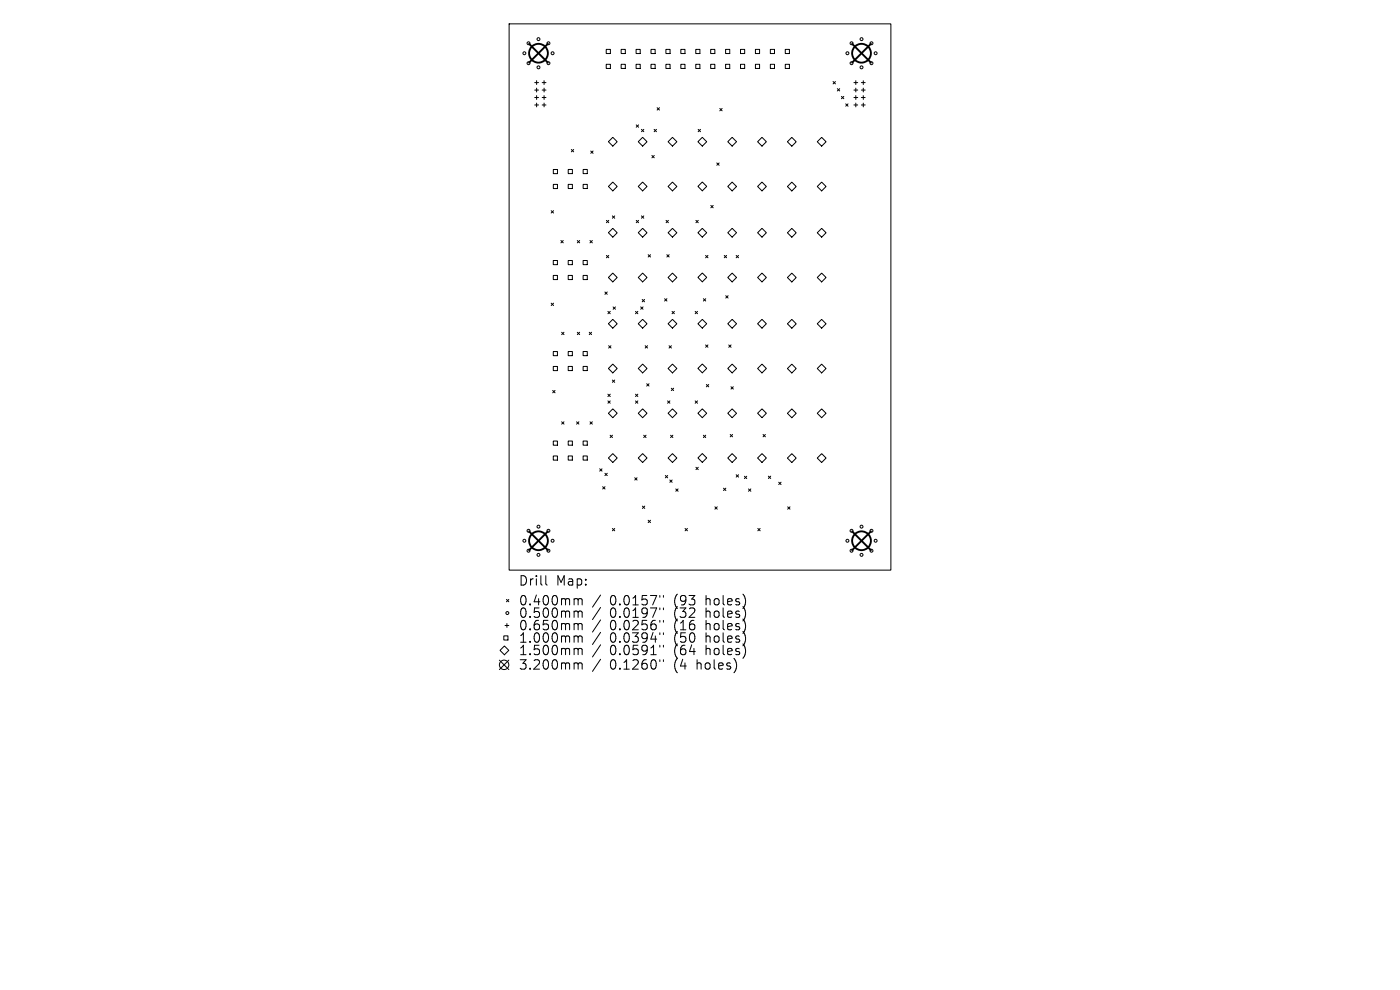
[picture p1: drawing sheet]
<svg xmlns="http://www.w3.org/2000/svg" width="297mm" height="210mm" viewBox="0 0 297 210" stroke-linecap="round" stroke-linejoin="round" font-family="sans-serif">
<defs><g id="words">
<g font-size="2.8">
<text x="109.9" y="124.5">Drill</text>
<text x="118" y="124.5">Map:</text>
<text x="109.9" y="128.7">0.400mm</text>
<text x="109.9" y="131.3">0.500mm</text>
<text x="129.4" y="128.7">0.0157&quot;</text>
<text x="129.4" y="131.3">0.0197&quot;</text>
<text x="143.1" y="128.7">(93</text>
<text x="143.1" y="131.3">(32</text>
<text x="150" y="128.7">holes)</text>
<text x="150" y="131.3">holes)</text>
<text x="109.9" y="134">0.650mm</text>
<text x="109.9" y="136.6">1.000mm</text>
<text x="129.4" y="134">0.0256&quot;</text>
<text x="129.4" y="136.6">0.0394&quot;</text>
<text x="143.1" y="134">(16</text>
<text x="143.1" y="136.6">(50</text>
<text x="150" y="134">holes)</text>
<text x="150" y="136.6">holes)</text>
<text x="109.9" y="139.3">1.500mm</text>
<text x="109.9" y="142.3">3.200mm</text>
<text x="129.4" y="139.3">0.0591&quot;</text>
<text x="129.4" y="142.3">0.1260&quot;</text>
<text x="143.1" y="139.3">(64</text>
<text x="143.1" y="142.3">(4</text>
<text x="148.1" y="142.3">holes)</text>
<text x="150" y="139.3">holes)</text>
</g>
</g></defs>
<g fill="none" stroke="#000" stroke-width=".21">
<path d="M108 5.1h81v115.8h-81zM113.4 17.5h.8M113.4 19.1h.8M113.8 17.1v.8M113.8 18.7v.8M115 17.5h.8M115 19.1h.8M115.4 17.1v.8M115.4 18.7v.8M128.6 10.5h.9v.9h-.9zM128.6 13.6h.9v.9h-.9zM131.8 10.5h.9v.9h-.9z"/>
<path d="M131.8 13.6h.9v.9h-.9zM134.9 10.5h.9v.9h-.9zM134.9 13.6h.9v.9h-.9zM138.1 10.5h.9v.9h-.9zM138.1 13.6h.9v.9h-.9zM141.3 10.5h.9v.9h-.9zM141.3 13.6h.9v.9h-.9zM144.4 10.5h.9v.9h-.9zM144.4 13.6h.9v.9h-.9zM147.6 10.5h.9v.9h-.9zM147.6 13.6h.9v.9h-.9zM150.8 10.5h.8v.9h-.8z"/>
<path d="M150.8 13.6h.8v.9h-.8zM153.9 10.5h.9v.9h-.9zM153.9 13.6h.9v.9h-.9zM157.1 10.5h.9v.9h-.9zM157.1 13.6h.9v.9h-.9zM160.3 10.5h.8v.9h-.8zM160.3 13.6h.8v.9h-.8zM163.4 10.5h.9v.9h-.9zM163.4 13.6h.9v.9h-.9zM166.6 10.5h.9v.9h-.9zM166.6 13.6h.9v.9h-.9zM176.7 17.3l.5 .5"/>
<path d="M177.2 17.3l-.5 .5M177.6 18.8l.5 .5M178.1 18.8l-.5 .5M181.2 17.5h.8M181.2 19.1h.8M181.6 17.1v.8M181.6 18.7v.8M182.7 17.5h.8M182.7 19.1h.8M183.1 17.1v.8M183.1 18.7v.8M113.4 20.7h.8"/>
<path d="M113.4 22.3h.8M113.8 20.3v.8M113.8 21.9v.8M115 20.7h.8M115 22.3h.8M115.4 20.3v.8M115.4 21.9v.8M117.4 36h.9v.8h-.9zM117.4 39.1h.9v.9h-.9zM120.5 35.9h.9v.9h-.9zM120.5 39.1h.9v.9h-.9zM121.2 31.7l.5 .5"/>
<path d="M121.7 31.7l-.5 .5M123.7 35.9h.9v.9h-.9zM123.7 39.1h.9v.9h-.9zM125.3 32l.5 .5M125.8 32l-.5 .5M129.1 39.6l.9-1 .9 1-.9 .9zM130 29.1l.9 1-.9 .9-.9-.9zM135 26.5l.5 .5M135.4 39.6l.9-1 1 1-1 .9zM135.5 26.5l-.5 .5M136.1 27.4l.5 .5M136.3 29.1l1 1-1 .9-.9-.9z"/>
<path d="M136.6 27.4l-.5 .5M138.3 33l.5 .5M138.8 27.4l.5 .5M138.8 33l-.5 .5M139.3 27.4l-.5 .5M139.4 22.9l.5 .5M139.9 22.9l-.5 .5M141.7 30.1l1-1 .9 1-.9 .9zM141.7 39.6l1-1 .9 1-.9 .9zM148.1 27.4l.5 .5M148.6 27.4l-.5 .5M149 29.1l.9 1-.9 .9-.9-.9z"/>
<path d="M149 38.6l.9 .9-.9 1-.9-1zM152.1 34.6l.5 .5M152.6 34.6l-.5 .5M152.7 23l.5 .5M153.2 23l-.5 .5M154.4 39.6l.9-1 1 1-1 .9zM155.3 29.1l1 1-1 .9-.9-.9zM160.7 39.6l1-1 .9 1-.9 .9zM161.7 29.1l.9 1-.9 .9-1-.9zM167 30.1l1-1 .9 1-.9 .9zM167 39.6l1-1 .9 1-.9 .9zM173.4 30.1l.9-1 .9 1-.9 .9z"/>
<path d="M173.4 39.6l.9-1 .9 1-.9 .9zM178.5 20.4l.5 .5M179 20.4l-.5 .5M179.4 22l.5 .5M179.9 22l-.5 .5M181.2 20.7h.8M181.2 22.3h.8M181.6 20.3v.8M181.6 21.9v.8M182.7 20.7h.8M182.7 22.3h.8M183.1 20.3v.8"/>
<path d="M183.1 21.9v.8M116.9 44.7l.5 .5M117.4 55.3h.9v.8h-.9zM117.4 58.4h.9v.9h-.9zM117.4 44.7l-.5 .5M119 51l.5 .5M119.5 51l-.5 .5M120.5 55.3h.9v.8h-.9zM120.5 58.4h.9v.9h-.9zM122.5 51l.5 .5M123 51l-.5 .5M123.7 55.3h.9v.8h-.9z"/>
<path d="M123.7 58.4h.9v.9h-.9zM125.2 51l.5 .5M125.7 51l-.5 .5M128.6 46.7l.5 .5M128.6 54.2l.5 .5M129.1 46.7l-.5 .5M129.1 54.2l-.5 .5M129.9 45.8l.5 .5M130 48.4l.9 1-.9 .9-.9-.9zM130 57.9l.9 1-.9 .9-.9-.9zM130.4 45.8l-.5 .5M135 46.7l.5 .5"/>
<path d="M135.5 46.7l-.5 .5M136.1 45.8l.5 .5M136.3 48.4l1 1-1 .9-.9-.9zM136.3 57.9l1 1-1 .9-.9-.9zM136.6 45.8l-.5 .5M137.5 54l.5 .5M138 54l-.5 .5M141.3 46.7l.5 .5M141.5 54l.5 .5M141.7 49.4l1-1 .9 1-.9 .9zM141.7 58.9l1-1 .9 1-.9 .9zM141.8 46.7l-.5 .5"/>
<path d="M142 54l-.5 .5M147.6 46.7l.5 .5M148.1 49.4l.9-1 .9 1-.9 .9zM148.1 46.7l-.5 .5M149 57.9l.9 .9-.9 1-.9-1zM149.7 54.2l.5 .5M150.2 54.2l-.5 .5M150.8 43.6l.5 .5M151.3 43.6l-.5 .5M153.6 54.2l.5 .5M154.1 54.2l-.5 .5M154.4 49.4l.9-1 1 1-1 .9z"/>
<path d="M155.3 57.9l1 1-1 .9-.9-.9zM156.2 54.2l.5 .5M156.7 54.2l-.5 .5M161.7 48.4l.9 1-.9 .9-1-.9zM161.7 57.9l.9 1-.9 .9-1-.9zM167 58.9l1-1 .9 1-.9 .9zM168 48.4l.9 1-.9 .9-1-.9zM173.4 49.4l.9-1 .9 1-.9 .9zM173.4 58.9l.9-1 .9 1-.9 .9zM116.9 64.3l.5 .5M117.4 74.6h.9v.9h-.9zM117.4 77.7h.9v.9h-.9z"/>
<path d="M117.4 64.3l-.5 .5M119.1 70.5l.5 .5M119.6 70.5l-.5 .5M120.5 74.6h.9v.8h-.9zM120.5 77.7h.9v.9h-.9zM122.5 70.5l.5 .5M123 70.5l-.5 .5M123.7 74.6h.9v.8h-.9zM123.7 77.7h.9v.9h-.9zM125 70.5l.5 .5M125.5 70.5l-.5 .5M128.3 61.9l.5 .5"/>
<path d="M128.8 61.9l-.5 .5M129 66.1l.5 .5M129.1 73.3l.5 .5M129.5 66.1l-.5 .5M129.6 73.3l-.5 .5M130 67.7l.9 1-.9 .9-.9-.9zM130 77.2l.9 1-.9 .9-.9-.9zM130.1 65.1l.5 .5M130.6 65.1l-.5 .5M134.8 66.1l.5 .5M135.3 66.1l-.5 .5M135.4 68.7l.9-1 1 1-1 .9z"/>
<path d="M135.9 65.1l.5 .5M136.2 63.5l.5 .5M136.3 77.2l1 1-1 .9-.9-.9zM136.4 65.1l-.5 .5M136.7 63.5l-.5 .5M136.9 73.3l.5 .5M137.4 73.3l-.5 .5M141 63.4l.5 .5M141.5 63.4l-.5 .5M141.7 68.7l1-1 .9 1-.9 .9zM141.7 78.2l1-1 .9 1-.9 .9zM141.9 73.3l.5 .5"/>
<path d="M142.4 73.3l-.5 .5M142.6 66.1l.5 .5M143.1 66.1l-.5 .5M147.5 66.1l.5 .5M148 66.1l-.5 .5M148.1 68.7l.9-1 .9 1-.9 .9zM148.1 78.2l.9-1 .9 1-.9 .9zM149.2 63.4l.5 .5M149.7 73.2l.5 .5M149.7 63.4l-.5 .5M150.2 73.2l-.5 .5M154 62.7l.5 .5"/>
<path d="M154.4 68.7l.9-1 1 1-1 .9zM154.5 62.7l-.5 .5M154.6 73.2l.5 .5M155.1 73.2l-.5 .5M155.3 77.2l1 1-1 .9-.9-.9zM160.7 68.7l1-1 .9 1-.9 .9zM161.7 77.2l.9 1-.9 .9-1-.9zM167 78.2l1-1 .9 1-.9 .9zM168 67.8l.9 .9-.9 .9-1-.9zM173.4 68.7l.9-1 .9 1-.9 .9zM173.4 78.2l.9-1 .9 1-.9 .9zM117.3 82.8l.4 .5"/>
<path d="M117.4 93.6h.9v.8h-.9zM117.4 96.7h.9v.9h-.9zM117.7 82.8l-.4 .5M119.1 89.5l.5 .5M119.6 89.5l-.5 .5M120.5 93.6h.9v.8h-.9zM120.5 96.7h.9v.9h-.9zM122.3 89.5l.5 .5M122.8 89.5l-.5 .5M123.7 93.6h.9v.8h-.9zM123.7 96.7h.9v.9h-.9zM125.2 89.5l.5 .5"/>
<path d="M125.7 89.5l-.5 .5M127.2 99.4l.5 .5M127.7 99.4l-.5 .5M129 83.6l.5 .5M129 85l.5 .5M129.4 92.3l.5 .5M129.5 83.6l-.5 .5M129.5 85l-.5 .5M129.9 80.6l.5 .5M129.9 92.3l-.5 .5M130 86.7l.9 1-.9 .9-.9-.9zM130 96.2l.9 1-.9 .9-.9-.9z"/>
<path d="M130.4 80.6l-.5 .5M134.8 83.6l.5 .5M134.8 85l.5 .5M135.3 83.6l-.5 .5M135.3 85l-.5 .5M136.3 86.7l1 1-1 .9-.9-.9zM136.3 96.2l1 1-1 .9-.9-.9zM136.6 92.3l.5 .5M137.1 92.3l-.5 .5M137.2 81.4l.5 .5M137.7 81.4l-.5 .5M141.6 85l.5 .5"/>
<path d="M141.7 87.7l1-1 .9 1-.9 .9zM141.7 97.2l1-1 .9 1-.9 .9zM142.1 85l-.5 .5M142.3 92.3l.5 .5M142.4 82.4l.5 .5M142.8 92.3l-.5 .5M142.9 82.4l-.5 .5M147.5 85l.5 .5M147.6 99.1l.5 .5M148 85l-.5 .5M148.1 87.7l.9-1 .9 1-.9 .9zM148.1 97.1l.9-.9 .9 .9-.9 1z"/>
<path d="M148.1 99.1l-.5 .5M149.2 92.3l.5 .5M149.7 92.3l-.5 .5M149.8 81.6l.5 .5M150.3 81.6l-.5 .5M154.4 87.7l.9-1 1 1-1 .9zM154.9 92.2l.5 .5M155.1 82l.5 .5M155.3 96.2l1 1-1 .9-.9-.9zM155.4 92.2l-.5 .5M155.6 82l-.5 .5M161.7 86.7l.9 1-.9 .9-1-.9z"/>
<path d="M161.7 96.2l.9 1-.9 .9-1-.9zM161.9 92.2l.5 .5M162.4 92.2l-.5 .5M167 97.2l1-1 .9 1-.9 .9zM168 86.7l.9 1-.9 .9-1-.9zM173.4 87.7l.9-1 .9 1-.9 .9zM173.4 97.2l.9-1 .9 1-.9 .9zM127.9 103.2l.5 .5M128.3 100.4l.5 .5M128.4 103.2l-.5 .5M128.8 100.4l-.5 .5M129.9 112.1l.5 .5"/>
<path d="M130.4 112.1l-.5 .5M134.7 101.3l.5 .5M135.2 101.3l-.5 .5M136.3 107.4l.5 .5M136.8 107.4l-.5 .5M137.5 110.4l.5 .5M138 110.4l-.5 .5M141.1 100.9l.5 .5M141.6 100.9l-.5 .5M142.1 101.8l.5 .5M142.6 101.8l-.5 .5M143.4 103.7l.5 .5"/>
<path d="M143.9 103.7l-.5 .5M145.3 112.1l.5 .5M145.8 112.1l-.5 .5M151.7 107.5l.5 .5M152.2 107.5l-.5 .5M153.5 103.6l.5 .5M154 103.6l-.5 .5M156.2 100.7l.5 .5M156.7 100.7l-.5 .5M157.9 101l.5 .5M158.4 101l-.5 .5M158.8 103.7l.5 .5"/>
<path d="M159.3 103.7l-.5 .5M160.8 112.1l.5 .5M161.3 112.1l-.5 .5M163 101l.5 .5M163.5 101l-.5 .5M165.2 102.3l.5 .5M165.7 102.3l-.5 .5M167.1 107.5l.5 .5M167.6 107.5l-.5 .5M106.9 134.9h.9v.9h-.9zM107 137l.9 1-.9 .9-.9-.9zM107.1 132.7h.8"/>
<path d="M107.4 127.2l.5 .5M107.5 132.3v.8M107.9 127.2l-.5 .5M115.8 122.1v1.7l.3 .3M122.1 127l.5 .1v.2M122.1 129.6h.3l.2 .3M122.1 132.3h.3l.2 .3M122.1 134.9h.3l.2 .3M122.1 137.5l.5 .1v.2M122.6 127.3l.3-.3 .5 .1 .1 1.2M122.6 127.3v1M122.6 129.9v1.1"/>
<path d="M122.6 132.6v1M122.6 135.2v1M122.6 137.8v1.1M122.6 129.9l.3-.3 .5 .1 .1 1.3M122.6 132.6l.3-.3 .5 .1 .1 1.2M122.6 135.2l.3-.3 .5 .1 .1 1.2M122.6 137.8l.3-.3 .5 .1 .1 1.3M127.4 126.2l-1.7 2.6M127.4 128.9l-1.7 2.5M127.4 131.5l-1.7 2.6M127.4 134.1l-1.7 2.6M127.4 136.8l-1.7 2.6"/>
<path d="M127.4 139.9l-1.7 2.5M140 126.3v.4M140 129v.3M140 131.6v.4M140 134.2v.4M140 136.9v.4M140 139.9v.4M140.7 126.3v.4M140.7 129v.3M140.7 131.6v.4M140.7 134.2v.4M140.7 136.9v.4"/>
<path d="M140.7 139.9v.4M105.9 140l2 2M107.9 140l-2 2M122.1 140.6l.5 .1v.2M122.6 140.9v1M122.6 140.9l.3-.3 .5 .1 .1 1.2"/>
<circle cx="111.2" cy="11.3" r=".31"/>
<circle cx="112.1" cy="13.4" r=".31"/>
<circle cx="112.1" cy="9.2" r=".31"/>
<circle cx="114.2" cy="14.3" r=".31"/>
<circle cx="114.2" cy="8.3" r=".31"/>
<circle cx="116.4" cy="13.4" r=".31"/>
<circle cx="116.4" cy="9.2" r=".31"/>
<circle cx="117.2" cy="11.3" r=".31"/>
<circle cx="179.8" cy="11.3" r=".31"/>
<circle cx="180.7" cy="13.4" r=".31"/>
<circle cx="180.7" cy="9.2" r=".31"/>
<circle cx="182.8" cy="14.3" r=".31"/>
<circle cx="182.8" cy="8.3" r=".31"/>
<circle cx="184.9" cy="13.4" r=".31"/>
<circle cx="184.9" cy="9.2" r=".31"/>
<circle cx="185.8" cy="11.3" r=".31"/>
<circle cx="111.2" cy="114.7" r=".31"/>
<circle cx="112.1" cy="112.6" r=".31"/>
<circle cx="112.1" cy="116.8" r=".31"/>
<circle cx="114.2" cy="111.7" r=".31"/>
<circle cx="114.2" cy="117.7" r=".31"/>
<circle cx="116.4" cy="112.6" r=".31"/>
<circle cx="116.4" cy="116.8" r=".31"/>
<circle cx="117.2" cy="114.7" r=".31"/>
<circle cx="179.8" cy="114.7" r=".31"/>
<circle cx="180.7" cy="112.6" r=".31"/>
<circle cx="180.7" cy="116.8" r=".31"/>
<circle cx="182.8" cy="111.7" r=".31"/>
<circle cx="182.8" cy="117.7" r=".31"/>
<circle cx="184.9" cy="112.6" r=".31"/>
<circle cx="184.9" cy="116.8" r=".31"/>
<circle cx="185.8" cy="114.7" r=".31"/>
<circle cx="107.6" cy="130" r=".31"/>
<circle cx="106.9" cy="141" r="1"/>
</g>
<g fill="none" stroke="#000" stroke-width=".4">
<path d="M112.2 9.3l4 4M116.2 9.3l-4 4M180.8 9.3l4 4M184.8 9.3l-4 4M112.2 112.7l4 4M116.2 112.7l-4 4M180.8 112.7l4 4M184.8 112.7l-4 4"/>
<circle cx="114.2" cy="11.3" r="1.99"/>
<circle cx="182.8" cy="11.3" r="1.99"/>
<circle cx="114.2" cy="114.7" r="1.99"/>
<circle cx="182.8" cy="114.7" r="1.99"/>
</g>
<use href="#words"/>
</svg>
